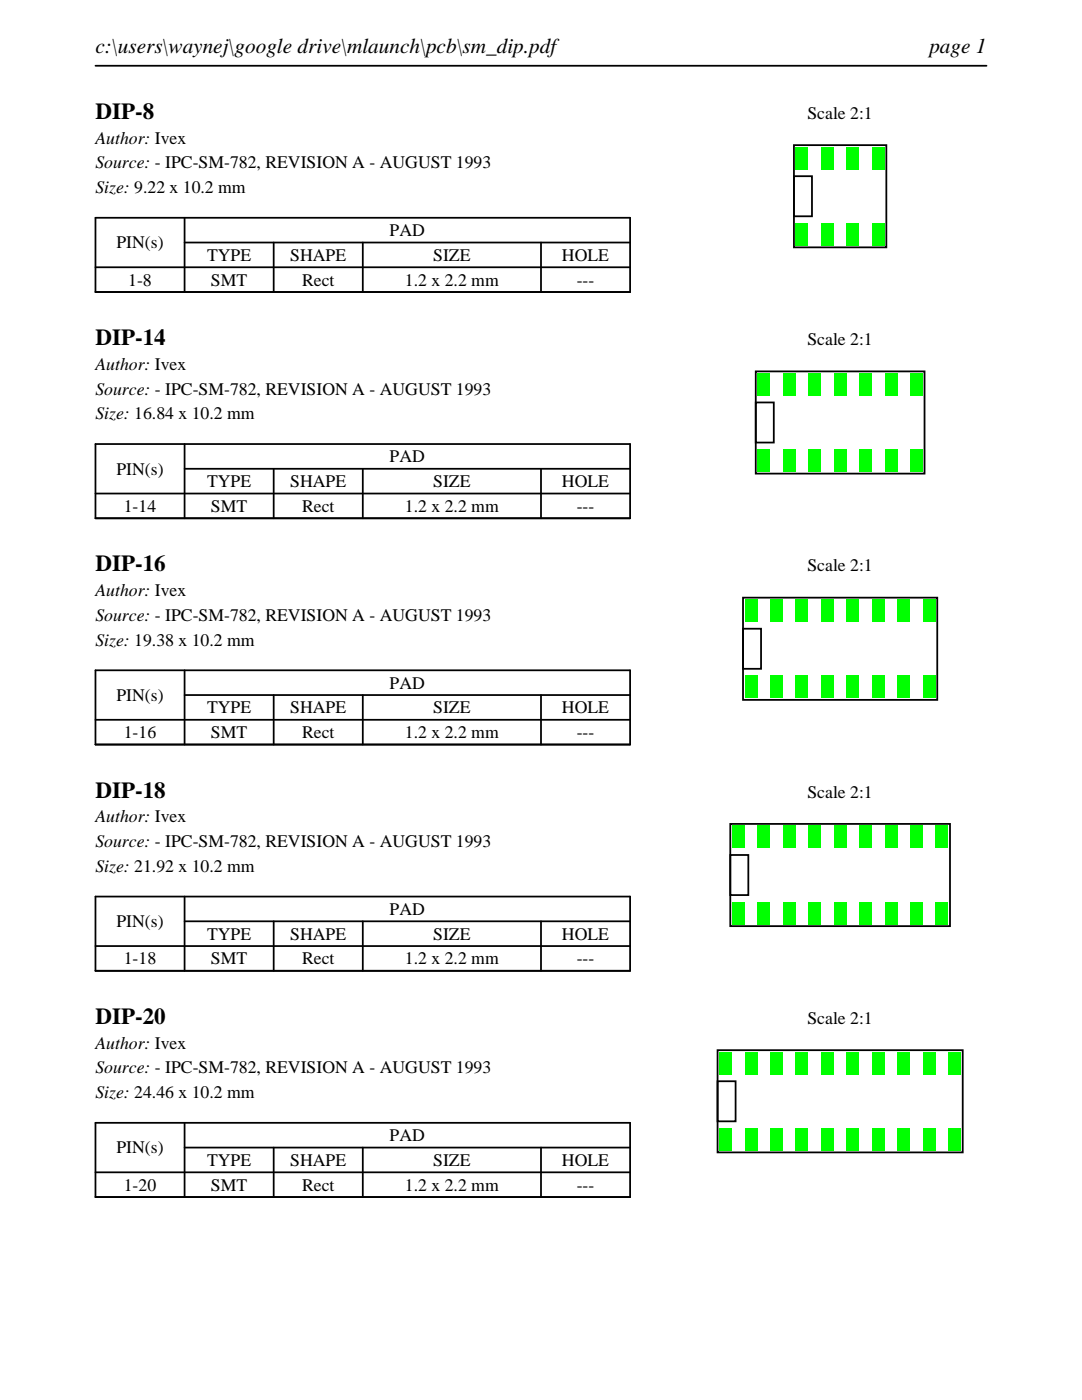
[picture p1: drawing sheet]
<svg xmlns="http://www.w3.org/2000/svg" width="216mm" height="279mm" viewBox="0 0 216 279" stroke-linecap="round" stroke-linejoin="round" font-family="sans-serif">
<defs><g id="words">
<g font-size="4.6">
<text x="19" y="23.7">DIP-8</text>
<text x="19" y="68.9">DIP-14</text>
<text x="19" y="114">DIP-16</text>
<text x="19" y="159.2">DIP-18</text>
<text x="19" y="204.3">DIP-20</text>
</g>
<g font-size="4.2">
<text x="19" y="10.6">c:\users\waynej\google drive\mlaunch\pcb\sm_dip.pdf</text>
<text x="185.4" y="10.6">page 1</text>
</g>
<g font-size="3.5">
<text x="161.1" y="23.7">Scale 2:1</text>
<text x="19" y="28.6">Author: Ivex</text>
<text x="19" y="33.6">Source: - IPC-SM-782, REVISION A - AUGUST 1993</text>
<text x="19" y="38.5">Size: 9.22 x 10.2 mm</text>
<text x="77.8" y="47.1">PAD</text>
<text x="23.2" y="49.6">PIN(s)</text>
<text x="41.3" y="52.1">TYPE</text>
<text x="57.9" y="52.1">SHAPE</text>
<text x="86.4" y="52.1">SIZE</text>
<text x="112.1" y="52.1">HOLE</text>
<text x="25.6" y="57">1-8</text>
<text x="42.1" y="57">SMT</text>
<text x="60.3" y="57">Rect</text>
<text x="80.8" y="57">1.2 x 2.2 mm</text>
<text x="115.1" y="57">---</text>
<text x="161.1" y="68.9">Scale 2:1</text>
<text x="19" y="73.8">Author: Ivex</text>
<text x="19" y="78.7">Source: - IPC-SM-782, REVISION A - AUGUST 1993</text>
<text x="19" y="83.7">Size: 16.84 x 10.2 mm</text>
<text x="23.2" y="94.7">PIN(s)</text>
<text x="77.8" y="92.3">PAD</text>
<text x="41.3" y="97.2">TYPE</text>
<text x="57.9" y="97.2">SHAPE</text>
<text x="86.4" y="97.2">SIZE</text>
<text x="112.1" y="97.2">HOLE</text>
<text x="24.7" y="102.2">1-14</text>
<text x="42.1" y="102.2">SMT</text>
<text x="60.3" y="102.2">Rect</text>
<text x="80.8" y="102.2">1.2 x 2.2 mm</text>
<text x="115.1" y="102.2">---</text>
<text x="19" y="119">Author: Ivex</text>
<text x="161.1" y="114">Scale 2:1</text>
<text x="19" y="123.9">Source: - IPC-SM-782, REVISION A - AUGUST 1993</text>
<text x="19" y="128.8">Size: 19.38 x 10.2 mm</text>
<text x="77.8" y="137.4">PAD</text>
<text x="23.2" y="139.9">PIN(s)</text>
<text x="41.3" y="142.4">TYPE</text>
<text x="57.9" y="142.4">SHAPE</text>
<text x="86.4" y="142.4">SIZE</text>
<text x="112.1" y="142.4">HOLE</text>
<text x="24.7" y="147.3">1-16</text>
<text x="42.1" y="147.3">SMT</text>
<text x="60.3" y="147.3">Rect</text>
<text x="80.8" y="147.3">1.2 x 2.2 mm</text>
<text x="115.1" y="147.3">---</text>
<text x="161.1" y="159.2">Scale 2:1</text>
<text x="19" y="164.1">Author: Ivex</text>
<text x="19" y="169.1">Source: - IPC-SM-782, REVISION A - AUGUST 1993</text>
<text x="19" y="174">Size: 21.92 x 10.2 mm</text>
<text x="23.2" y="185">PIN(s)</text>
<text x="77.8" y="182.6">PAD</text>
<text x="41.3" y="187.5">TYPE</text>
<text x="57.9" y="187.5">SHAPE</text>
<text x="86.4" y="187.5">SIZE</text>
<text x="112.1" y="187.5">HOLE</text>
<text x="24.7" y="192.5">1-18</text>
<text x="42.1" y="192.5">SMT</text>
<text x="60.3" y="192.5">Rect</text>
<text x="80.8" y="192.5">1.2 x 2.2 mm</text>
<text x="115.1" y="192.5">---</text>
<text x="19" y="209.3">Author: Ivex</text>
<text x="161.1" y="204.3">Scale 2:1</text>
<text x="19" y="214.2">Source: - IPC-SM-782, REVISION A - AUGUST 1993</text>
<text x="19" y="219.1">Size: 24.46 x 10.2 mm</text>
<text x="77.8" y="227.8">PAD</text>
<text x="23.2" y="230.2">PIN(s)</text>
<text x="41.3" y="232.7">TYPE</text>
<text x="57.9" y="232.7">SHAPE</text>
<text x="86.4" y="232.7">SIZE</text>
<text x="112.1" y="232.7">HOLE</text>
<text x="24.7" y="237.6">1-20</text>
<text x="42.1" y="237.6">SMT</text>
<text x="60.3" y="237.6">Rect</text>
<text x="80.8" y="237.6">1.2 x 2.2 mm</text>
<text x="115.1" y="237.6">---</text>
</g>
</g></defs>
<path d="M19 13.1h177.8M19 43.5h106.7v14.8h-106.7zM19 53.3h106.7M36.8 48.4h88.9M36.8 43.5v14.8M54.6 48.4v9.9M72.4 48.4v9.9M107.9 48.4v9.9" fill="none" stroke="#000" stroke-width=".35"/>
<path d="M158.4 29h18.5v20.4h-18.5zM158.4 35.2h3.6v8h-3.6z" fill="none" stroke="#000" stroke-width=".36"/>
<g fill="#0f0">
<path d="M158.8 44.6h2.4v4.4h-2.4z"/>
<path d="M163.9 44.6h2.4v4.4h-2.4z"/>
<path d="M169 44.6h2.4v4.4h-2.4z"/>
<path d="M174.1 44.6h2.4v4.4h-2.4z"/>
<path d="M174.1 29.4h2.4v4.4h-2.4z"/>
<path d="M169 29.4h2.4v4.4h-2.4z"/>
<path d="M163.9 29.4h2.4v4.4h-2.4z"/>
<path d="M158.8 29.4h2.4v4.4h-2.4z"/>
</g>
<path d="M19 88.6h106.7v14.8h-106.7zM19 98.5h106.7M36.8 93.6h88.9M36.8 88.6v14.8M54.6 93.6v9.8M72.4 93.6v9.8M107.9 93.6v9.8" fill="none" stroke="#000" stroke-width=".35"/>
<path d="M150.8 74.1h33.7v20.4h-33.7zM150.8 80.3h3.6v8h-3.6z" fill="none" stroke="#000" stroke-width=".36"/>
<g fill="#0f0">
<path d="M151.2 89.7h2.4v4.4h-2.4z"/>
<path d="M156.3 89.7h2.4v4.4h-2.4z"/>
<path d="M161.4 89.7h2.4v4.4h-2.4z"/>
<path d="M166.4 89.7h2.4v4.4h-2.4z"/>
<path d="M171.5 89.7h2.4v4.4h-2.4z"/>
<path d="M176.6 89.7h2.4v4.4h-2.4z"/>
<path d="M181.7 89.7h2.4v4.4h-2.4z"/>
<path d="M181.7 74.5h2.4v4.4h-2.4z"/>
<path d="M176.6 74.5h2.4v4.4h-2.4z"/>
<path d="M171.5 74.5h2.4v4.4h-2.4z"/>
<path d="M166.4 74.5h2.4v4.4h-2.4z"/>
<path d="M161.4 74.5h2.4v4.4h-2.4z"/>
<path d="M156.3 74.5h2.4v4.4h-2.4z"/>
<path d="M151.2 74.5h2.4v4.4h-2.4z"/>
</g>
<path d="M19 133.8h106.7v14.8h-106.7zM36.8 138.7h88.9M36.8 133.8v14.8M54.6 138.7v9.9M72.4 138.7v9.9M107.9 138.7v9.9M19 143.7h106.7" fill="none" stroke="#000" stroke-width=".35"/>
<path d="M148.3 119.3h38.7v20.4h-38.7zM148.3 125.5h3.6v8h-3.6z" fill="none" stroke="#000" stroke-width=".36"/>
<g fill="#0f0">
<path d="M148.7 134.9h2.4v4.4h-2.4z"/>
<path d="M153.7 134.9h2.4v4.4h-2.4z"/>
<path d="M158.8 134.9h2.4v4.4h-2.4z"/>
<path d="M163.9 134.9h2.4v4.4h-2.4z"/>
<path d="M169 134.9h2.4v4.4h-2.4z"/>
<path d="M174.1 134.9h2.4v4.4h-2.4z"/>
<path d="M179.1 134.9h2.4v4.4h-2.4z"/>
<path d="M184.2 134.9h2.4v4.4h-2.4z"/>
<path d="M184.2 119.7h2.4v4.4h-2.4z"/>
<path d="M179.1 119.7h2.4v4.4h-2.4z"/>
<path d="M174.1 119.7h2.4v4.4h-2.4z"/>
<path d="M169 119.7h2.4v4.4h-2.4z"/>
<path d="M163.9 119.7h2.4v4.4h-2.4z"/>
<path d="M158.8 119.7h2.4v4.4h-2.4z"/>
<path d="M153.7 119.7h2.4v4.4h-2.4z"/>
<path d="M148.7 119.7h2.4v4.4h-2.4z"/>
</g>
<path d="M19 178.9h106.7v14.8h-106.7zM36.8 178.9v14.8M19 188.8h106.7M36.8 183.9h88.9M54.6 183.9v9.8M72.4 183.9v9.8M107.9 183.9v9.8" fill="none" stroke="#000" stroke-width=".35"/>
<path d="M145.7 164.4h43.9v20.4h-43.9zM145.7 170.6h3.6v8h-3.6z" fill="none" stroke="#000" stroke-width=".36"/>
<g fill="#0f0">
<path d="M146.1 180h2.4v4.4h-2.4z"/>
<path d="M151.2 180h2.4v4.4h-2.4z"/>
<path d="M156.3 180h2.4v4.4h-2.4z"/>
<path d="M161.4 180h2.4v4.4h-2.4z"/>
<path d="M166.4 180h2.4v4.4h-2.4z"/>
<path d="M171.5 180h2.4v4.4h-2.4z"/>
<path d="M176.6 180h2.4v4.4h-2.4z"/>
<path d="M181.7 180h2.4v4.4h-2.4z"/>
<path d="M186.8 180h2.4v4.4h-2.4z"/>
<path d="M186.8 164.8h2.4v4.4h-2.4z"/>
<path d="M181.7 164.8h2.4v4.4h-2.4z"/>
<path d="M176.6 164.8h2.4v4.4h-2.4z"/>
<path d="M171.5 164.8h2.4v4.4h-2.4z"/>
<path d="M166.4 164.8h2.4v4.4h-2.4z"/>
<path d="M161.4 164.8h2.4v4.4h-2.4z"/>
<path d="M156.3 164.8h2.4v4.4h-2.4z"/>
<path d="M151.2 164.8h2.4v4.4h-2.4z"/>
<path d="M146.1 164.8h2.4v4.4h-2.4z"/>
</g>
<path d="M19 224.1h106.7v14.8h-106.7zM19 234h106.7M36.8 229h88.9M36.8 224.1v14.8M54.6 229v9.9M72.4 229v9.9M107.9 229v9.9" fill="none" stroke="#000" stroke-width=".35"/>
<path d="M143.2 209.6h48.9v20.4h-48.9zM143.2 215.8h3.6v8h-3.6z" fill="none" stroke="#000" stroke-width=".36"/>
<g fill="#0f0">
<path d="M143.6 225.2h2.4v4.4h-2.4z"/>
<path d="M148.7 225.2h2.4v4.4h-2.4z"/>
<path d="M153.7 225.2h2.4v4.4h-2.4z"/>
<path d="M158.8 225.2h2.4v4.4h-2.4z"/>
<path d="M163.9 225.2h2.4v4.4h-2.4z"/>
<path d="M169 225.2h2.4v4.4h-2.4z"/>
<path d="M174.1 225.2h2.4v4.4h-2.4z"/>
<path d="M179.1 225.2h2.4v4.4h-2.4z"/>
<path d="M184.2 225.2h2.4v4.4h-2.4z"/>
<path d="M189.3 225.2h2.4v4.4h-2.4z"/>
<path d="M189.3 210h2.4v4.4h-2.4z"/>
<path d="M184.2 210h2.4v4.4h-2.4z"/>
<path d="M179.1 210h2.4v4.4h-2.4z"/>
<path d="M174.1 210h2.4v4.4h-2.4z"/>
<path d="M169 210h2.4v4.4h-2.4z"/>
<path d="M163.9 210h2.4v4.4h-2.4z"/>
<path d="M158.8 210h2.4v4.4h-2.4z"/>
<path d="M153.7 210h2.4v4.4h-2.4z"/>
<path d="M148.7 210h2.4v4.4h-2.4z"/>
<path d="M143.6 210h2.4v4.4h-2.4z"/>
</g>
<use href="#words"/>
</svg>
